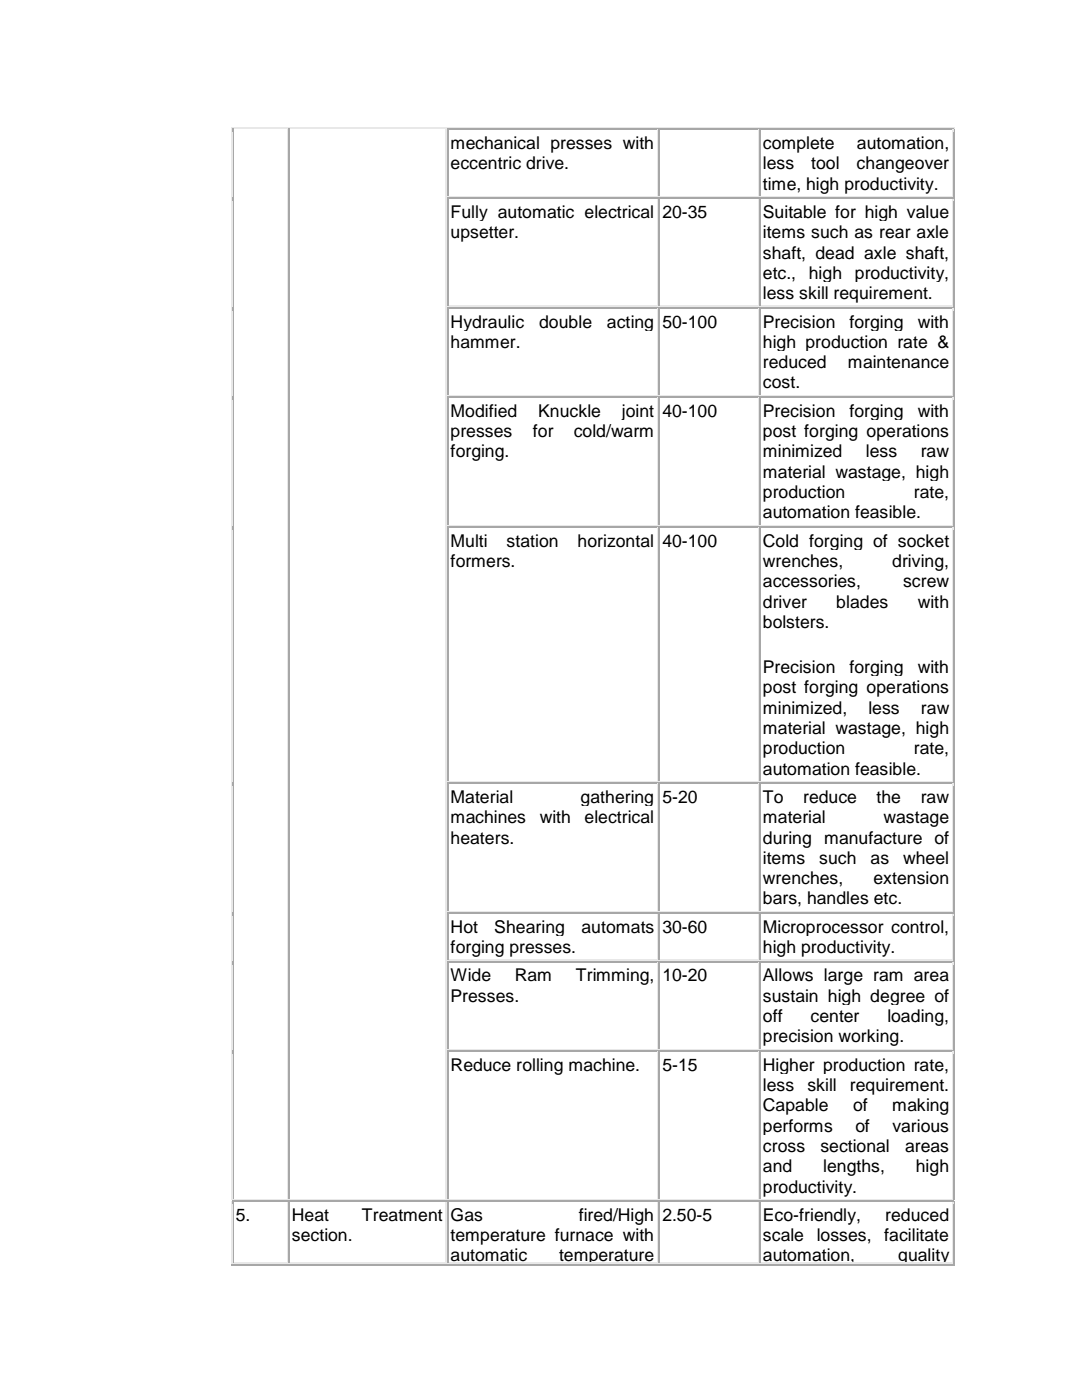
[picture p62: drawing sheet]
<svg xmlns="http://www.w3.org/2000/svg" width="216mm" height="279mm" viewBox="0 0 216 279" stroke-linecap="round" stroke-linejoin="round" font-family="sans-serif">
<defs><g id="words">
<g font-size="3.5">
<text x="89.9" y="29.7">mechanical presses with</text>
<text x="152.2" y="29.7">complete</text>
<text x="171" y="29.7">automation,</text>
<text x="89.9" y="33.8">eccentric drive.</text>
<text x="152.2" y="33.8">less</text>
<text x="161.9" y="33.8">tool</text>
<text x="170.9" y="33.8">changeover</text>
<text x="152.2" y="37.8">time, high productivity.</text>
<text x="89.9" y="43.5">Fully automatic electrical</text>
<text x="89.9" y="47.5">upsetter.</text>
<text x="132.2" y="43.5">20-35</text>
<text x="152.2" y="43.5">Suitable for high value</text>
<text x="152.2" y="47.5">items such as rear axle</text>
<text x="152.2" y="51.6">shaft, dead axle shaft,</text>
<text x="152.2" y="55.6">etc.,</text>
<text x="152.2" y="59.7">less skill requirement.</text>
<text x="161.4" y="55.6">high</text>
<text x="170.6" y="55.6">productivity,</text>
<text x="89.9" y="65.4">Hydraulic</text>
<text x="107.6" y="65.4">double</text>
<text x="121.1" y="65.4">acting</text>
<text x="132.2" y="65.4">50-100</text>
<text x="152.2" y="65.4">Precision</text>
<text x="169.5" y="65.4">forging</text>
<text x="183.2" y="65.4">with</text>
<text x="89.9" y="69.4">hammer.</text>
<text x="152.2" y="69.4">high production rate &amp;</text>
<text x="152.2" y="73.4">reduced</text>
<text x="152.2" y="77.5">cost.</text>
<text x="169.2" y="73.4">maintenance</text>
<text x="89.9" y="83.1">Modified</text>
<text x="107.4" y="83.1">Knuckle</text>
<text x="124.1" y="83.1">joint</text>
<text x="132.2" y="83.1">40-100</text>
<text x="152.2" y="83.1">Precision</text>
<text x="169.5" y="83.1">forging</text>
<text x="183.2" y="83.1">with</text>
<text x="89.9" y="87.2">presses</text>
<text x="106.3" y="87.2">for</text>
<text x="114.5" y="87.2">cold/warm</text>
<text x="152.2" y="87.2">post forging operations</text>
<text x="89.9" y="91.3">forging.</text>
<text x="152.2" y="91.3">minimized</text>
<text x="152.2" y="95.3">material wastage, high</text>
<text x="172.8" y="91.3">less</text>
<text x="183.7" y="91.3">raw</text>
<text x="152.2" y="99.4">production</text>
<text x="182.3" y="99.4">rate,</text>
<text x="152.2" y="103.5">automation feasible.</text>
<text x="89.9" y="109.1">Multi</text>
<text x="89.9" y="113.2">formers.</text>
<text x="101.1" y="109.1">station</text>
<text x="115.2" y="109.1">horizontal</text>
<text x="132.2" y="109.1">40-100</text>
<text x="152.2" y="109.1">Cold forging of socket</text>
<text x="152.2" y="113.2">wrenches,</text>
<text x="178" y="113.2">driving,</text>
<text x="152.2" y="117.2">accessories,</text>
<text x="180.2" y="117.2">screw</text>
<text x="152.2" y="121.2">driver</text>
<text x="152.2" y="125.3">bolsters.</text>
<text x="166.9" y="121.2">blades</text>
<text x="183.2" y="121.2">with</text>
<text x="152.2" y="134.3">Precision</text>
<text x="169.5" y="134.3">forging</text>
<text x="183.2" y="134.3">with</text>
<text x="152.2" y="138.3">post forging operations</text>
<text x="152.2" y="142.4">minimized,</text>
<text x="173.3" y="142.4">less</text>
<text x="183.7" y="142.4">raw</text>
<text x="152.2" y="146.5">material wastage, high</text>
<text x="152.2" y="150.5">production</text>
<text x="152.2" y="154.6">automation feasible.</text>
<text x="182.3" y="150.5">rate,</text>
<text x="89.9" y="160.2">Material</text>
<text x="115.8" y="160.2">gathering</text>
<text x="132.2" y="160.2">5-20</text>
<text x="152.2" y="160.2">To</text>
<text x="160.3" y="160.2">reduce</text>
<text x="174.9" y="160.2">the</text>
<text x="183.7" y="160.2">raw</text>
<text x="89.9" y="164.3">machines</text>
<text x="107.7" y="164.3">with</text>
<text x="116.6" y="164.3">electrical</text>
<text x="152.2" y="164.3">material</text>
<text x="176.3" y="164.3">wastage</text>
<text x="89.9" y="168.4">heaters.</text>
<text x="152.2" y="168.4">during manufacture of</text>
<text x="152.2" y="172.4">items</text>
<text x="163.5" y="172.4">such</text>
<text x="173.7" y="172.4">as</text>
<text x="180.2" y="172.4">wheel</text>
<text x="152.2" y="176.4">wrenches,</text>
<text x="174.3" y="176.4">extension</text>
<text x="152.2" y="180.5">bars, handles etc.</text>
<text x="89.9" y="186.2">Hot</text>
<text x="89.9" y="190.2">forging presses.</text>
<text x="98.6" y="186.2">Shearing</text>
<text x="116" y="186.2">automats</text>
<text x="132.2" y="186.2">30-60</text>
<text x="152.2" y="186.2">Microprocessor control,</text>
<text x="152.2" y="190.2">high productivity.</text>
<text x="89.9" y="195.9">Wide</text>
<text x="102.7" y="195.9">Ram</text>
<text x="114.9" y="195.9">Trimming,</text>
<text x="132.2" y="195.9">10-20</text>
<text x="152.2" y="195.9">Allows large ram area</text>
<text x="89.9" y="199.9">Presses.</text>
<text x="152.2" y="199.9">sustain high degree of</text>
<text x="152.2" y="204">off</text>
<text x="161.7" y="204">center</text>
<text x="177.1" y="204">loading,</text>
<text x="152.2" y="208">precision working.</text>
<text x="89.9" y="213.7">Reduce rolling machine.</text>
<text x="132.2" y="213.7">5-15</text>
<text x="152.2" y="213.7">Higher production rate,</text>
<text x="152.2" y="217.7">less</text>
<text x="152.2" y="221.8">Capable</text>
<text x="161.1" y="217.7">skill</text>
<text x="169.6" y="217.7">requirement.</text>
<text x="170.2" y="221.8">of</text>
<text x="178" y="221.8">making</text>
<text x="152.2" y="225.8">performs</text>
<text x="170.7" y="225.8">of</text>
<text x="178.1" y="225.8">various</text>
<text x="152.2" y="229.9">cross</text>
<text x="152.2" y="234">and</text>
<text x="163.7" y="229.9">sectional</text>
<text x="164.3" y="234">lengths,</text>
<text x="180.6" y="229.9">areas</text>
<text x="182.8" y="234">high</text>
<text x="152.2" y="238">productivity.</text>
<text x="47" y="243.7">5.</text>
<text x="58.3" y="243.7">Heat</text>
<text x="72.2" y="243.7">Treatment</text>
<text x="89.9" y="243.7">Gas</text>
<text x="115.5" y="243.7">fired/High</text>
<text x="132.2" y="243.7">2.50-5</text>
<text x="152.2" y="243.7">Eco-friendly,</text>
<text x="176.6" y="243.7">reduced</text>
<text x="58.3" y="247.7">section.</text>
<text x="89.9" y="247.7">temperature furnace with</text>
<text x="89.9" y="251.8">automatic</text>
<text x="111.5" y="251.8">temperature</text>
<text x="152.2" y="247.7">scale</text>
<text x="152.2" y="251.8">automation,</text>
<text x="163" y="247.7">losses,</text>
<text x="176.4" y="247.7">facilitate</text>
<text x="179.2" y="251.8">quality</text>
</g>
</g></defs>
<g fill="#ece9d8">
<path d="M46.2 25.4h.2v1h-.2z"/>
<path d="M46.2 25.4h.2v.2h-.2z"/>
</g>
<path d="M46.5 25.5h11" fill="none" stroke="#ece9d8" stroke-width=".21"/>
<path d="M57.6 25.4h.2v.2h-.2z" fill="#ece9d8"/>
<path d="M57.8 25.5h31.4" fill="none" stroke="#ece9d8" stroke-width=".21"/>
<path d="M89.2 25.4h.3v.2h-.3z" fill="#ece9d8"/>
<path d="M89.5 25.5h41.9" fill="none" stroke="#ece9d8" stroke-width=".21"/>
<path d="M131.5 25.4h.2v.2h-.2z" fill="#ece9d8"/>
<path d="M131.7 25.5h19.8" fill="none" stroke="#ece9d8" stroke-width=".21"/>
<path d="M151.6 25.4h.2v.2h-.2z" fill="#ece9d8"/>
<path d="M151.8 25.5h38.4" fill="none" stroke="#ece9d8" stroke-width=".21"/>
<path d="M190.2 25.4h.3v1h-.3z" fill="#aca899"/>
<path d="M190.2 25.4h.3v.2h-.3z" fill="#ece9d8"/>
<path d="M46.5 25.7v13.7M57.7 25.7v13.7" fill="none" stroke="#aca899" stroke-width=".21"/>
<path d="M46.3 26.5v12.9M57.4 25.7v13.7M89.1 25.7v13.7" fill="none" stroke="#ece9d8" stroke-width=".21"/>
<path d="M89.2 25.7h.3v.2h-.3z" fill="#aca899"/>
<path d="M89.5 25.8h41.7" fill="none" stroke="#aca899" stroke-width=".21"/>
<path d="M131.2 25.7h.2v.2h-.2z" fill="#ece9d8"/>
<g fill="#aca899">
<path d="M131.2 25.7h.2v.2h-.2z"/>
<path d="M89.2 39.2h.3v.2h-.3z"/>
</g>
<path d="M89.2 39.2h.3v.2h-.3z" fill="#ece9d8"/>
<path d="M89.5 39.3h41.7" fill="none" stroke="#ece9d8" stroke-width=".21"/>
<path d="M131.2 39.2h.2v.2h-.2z" fill="#ece9d8"/>
<path d="M89.3 25.9v13.2" fill="none" stroke="#aca899" stroke-width=".21"/>
<path d="M131.3 25.9v13.2" fill="none" stroke="#ece9d8" stroke-width=".21"/>
<path d="M131.5 25.7h.2v.2h-.2z" fill="#aca899"/>
<path d="M131.7 25.8h19.6" fill="none" stroke="#aca899" stroke-width=".21"/>
<path d="M151.3 25.7h.2v.2h-.2z" fill="#ece9d8"/>
<g fill="#aca899">
<path d="M151.3 25.7h.2v.2h-.2z"/>
<path d="M131.5 39.2h.2v.2h-.2z"/>
</g>
<path d="M131.5 39.2h.2v.2h-.2z" fill="#ece9d8"/>
<path d="M131.7 39.3h19.6" fill="none" stroke="#ece9d8" stroke-width=".21"/>
<path d="M151.3 39.2h.2v.2h-.2z" fill="#ece9d8"/>
<path d="M131.6 25.9v13.2" fill="none" stroke="#aca899" stroke-width=".21"/>
<path d="M151.4 25.9v13.2" fill="none" stroke="#ece9d8" stroke-width=".21"/>
<path d="M151.6 25.7h.2v.2h-.2z" fill="#aca899"/>
<path d="M151.8 25.8h38.3" fill="none" stroke="#aca899" stroke-width=".21"/>
<path d="M190.1 25.7h.2v.2h-.2z" fill="#ece9d8"/>
<g fill="#aca899">
<path d="M190.1 25.7h.2v.2h-.2z"/>
<path d="M151.6 39.2h.2v.2h-.2z"/>
</g>
<path d="M151.6 39.2h.2v.2h-.2z" fill="#ece9d8"/>
<path d="M151.8 39.3h38.3" fill="none" stroke="#ece9d8" stroke-width=".21"/>
<path d="M190.1 39.2h.2v.2h-.2z" fill="#ece9d8"/>
<path d="M151.7 25.9v13.2M190.4 26.5v12.9" fill="none" stroke="#aca899" stroke-width=".21"/>
<path d="M190.2 25.9v13.2" fill="none" stroke="#ece9d8" stroke-width=".21"/>
<g fill="#fff">
<path d="M46.7 39.4h10.3v21.9h-10.3z"/>
<path d="M57.8 39.4h30.9v21.9h-30.9z"/>
<path d="M89.5 39.7h41.4v21.3h-41.4z"/>
<path d="M89.9 40.2h40.6v4h-40.6z"/>
<path d="M89.9 44.3h40.6v4h-40.6z"/>
<path d="M131.7 39.7h19.3v21.3h-19.3z"/>
<path d="M132.2 40.2h18.4v4h-18.4z"/>
<path d="M151.8 39.7h38v21.3h-38z"/>
<path d="M152.2 40.2h37.2v4h-37.2z"/>
<path d="M152.2 44.3h37.2v4h-37.2z"/>
<path d="M152.2 48.3h37.2v4h-37.2z"/>
<path d="M152.2 52.4h37.2v4h-37.2z"/>
<path d="M152.2 56.4h37.2v4.1h-37.2z"/>
</g>
<path d="M46.2 39.4h.2v.8h-.2z" fill="#ece9d8"/>
<path d="M190.2 39.4h.3v.8h-.3z" fill="#aca899"/>
<path d="M46.5 39.4v21.9M57.7 39.4v21.9" fill="none" stroke="#aca899" stroke-width=".21"/>
<path d="M57.4 39.4v21.9M89.1 39.4v21.9M46.3 40.2v21.1" fill="none" stroke="#ece9d8" stroke-width=".21"/>
<path d="M89.2 39.4h.3v.2h-.3z" fill="#aca899"/>
<path d="M89.5 39.5h41.7" fill="none" stroke="#aca899" stroke-width=".21"/>
<path d="M131.2 39.4h.2v.2h-.2z" fill="#ece9d8"/>
<g fill="#aca899">
<path d="M131.2 39.4h.2v.2h-.2z"/>
<path d="M89.2 61h.3v.3h-.3z"/>
</g>
<path d="M89.2 61h.3v.3h-.3z" fill="#ece9d8"/>
<path d="M89.5 61.2h41.7" fill="none" stroke="#ece9d8" stroke-width=".21"/>
<path d="M131.2 61h.2v.3h-.2z" fill="#ece9d8"/>
<path d="M89.3 39.7v21.3" fill="none" stroke="#aca899" stroke-width=".21"/>
<path d="M131.3 39.7v21.3" fill="none" stroke="#ece9d8" stroke-width=".21"/>
<path d="M131.5 39.4h.2v.2h-.2z" fill="#aca899"/>
<path d="M131.7 39.5h19.6" fill="none" stroke="#aca899" stroke-width=".21"/>
<path d="M151.3 39.4h.2v.2h-.2z" fill="#ece9d8"/>
<g fill="#aca899">
<path d="M151.3 39.4h.2v.2h-.2z"/>
<path d="M131.5 61h.2v.3h-.2z"/>
</g>
<path d="M131.5 61h.2v.3h-.2z" fill="#ece9d8"/>
<path d="M131.7 61.2h19.6" fill="none" stroke="#ece9d8" stroke-width=".21"/>
<path d="M151.3 61h.2v.3h-.2z" fill="#ece9d8"/>
<path d="M131.6 39.7v21.3" fill="none" stroke="#aca899" stroke-width=".21"/>
<path d="M151.4 39.7v21.3" fill="none" stroke="#ece9d8" stroke-width=".21"/>
<path d="M151.6 39.4h.2v.2h-.2z" fill="#aca899"/>
<path d="M151.8 39.5h38.3" fill="none" stroke="#aca899" stroke-width=".21"/>
<path d="M190.1 39.4h.2v.2h-.2z" fill="#ece9d8"/>
<g fill="#aca899">
<path d="M190.1 39.4h.2v.2h-.2z"/>
<path d="M151.6 61h.2v.3h-.2z"/>
</g>
<path d="M151.6 61h.2v.3h-.2z" fill="#ece9d8"/>
<path d="M151.8 61.2h38.3" fill="none" stroke="#ece9d8" stroke-width=".21"/>
<path d="M190.1 61h.2v.3h-.2z" fill="#ece9d8"/>
<path d="M151.7 39.7v21.3M190.4 40.2v21.1" fill="none" stroke="#aca899" stroke-width=".21"/>
<path d="M190.2 39.7v21.3" fill="none" stroke="#ece9d8" stroke-width=".21"/>
<g fill="#fff">
<path d="M46.7 61.3h10.3v17.8h-10.3z"/>
<path d="M57.8 61.3h30.9v17.8h-30.9z"/>
<path d="M89.5 61.6h41.4v17.2h-41.4z"/>
<path d="M89.9 62.1h40.6v4h-40.6z"/>
<path d="M89.9 66.1h40.6v4h-40.6z"/>
<path d="M131.7 61.6h19.3v17.2h-19.3z"/>
<path d="M132.2 62.1h18.4v4h-18.4z"/>
<path d="M151.8 61.6h38v17.2h-38z"/>
<path d="M152.2 62.1h37.2v4h-37.2z"/>
<path d="M152.2 66.1h37.2v4h-37.2z"/>
<path d="M152.2 70.2h37.2v4h-37.2z"/>
<path d="M152.2 74.3h37.2v4h-37.2z"/>
</g>
<path d="M46.2 61.3h.2v.8h-.2z" fill="#ece9d8"/>
<path d="M190.2 61.3h.3v.8h-.3z" fill="#aca899"/>
<path d="M46.5 61.3v17.8M57.7 61.3v17.8" fill="none" stroke="#aca899" stroke-width=".21"/>
<path d="M46.3 62.1v17M57.4 61.3v17.8M89.1 61.3v17.8" fill="none" stroke="#ece9d8" stroke-width=".21"/>
<path d="M89.2 61.3h.3v.2h-.3z" fill="#aca899"/>
<path d="M89.5 61.4h41.7" fill="none" stroke="#aca899" stroke-width=".21"/>
<path d="M131.2 61.3h.2v.2h-.2z" fill="#ece9d8"/>
<g fill="#aca899">
<path d="M131.2 61.3h.2v.2h-.2z"/>
<path d="M89.2 78.9h.3v.2h-.3z"/>
</g>
<path d="M89.2 78.9h.3v.2h-.3z" fill="#ece9d8"/>
<path d="M89.5 79h41.7" fill="none" stroke="#ece9d8" stroke-width=".21"/>
<path d="M131.2 78.9h.2v.2h-.2z" fill="#ece9d8"/>
<path d="M89.3 61.6v17.2" fill="none" stroke="#aca899" stroke-width=".21"/>
<path d="M131.3 61.6v17.2" fill="none" stroke="#ece9d8" stroke-width=".21"/>
<path d="M131.5 61.3h.2v.2h-.2z" fill="#aca899"/>
<path d="M131.7 61.4h19.6" fill="none" stroke="#aca899" stroke-width=".21"/>
<path d="M151.3 61.3h.2v.2h-.2z" fill="#ece9d8"/>
<g fill="#aca899">
<path d="M151.3 61.3h.2v.2h-.2z"/>
<path d="M131.5 78.9h.2v.2h-.2z"/>
</g>
<path d="M131.5 78.9h.2v.2h-.2z" fill="#ece9d8"/>
<path d="M131.7 79h19.6" fill="none" stroke="#ece9d8" stroke-width=".21"/>
<path d="M151.3 78.9h.2v.2h-.2z" fill="#ece9d8"/>
<path d="M131.6 61.6v17.2" fill="none" stroke="#aca899" stroke-width=".21"/>
<path d="M151.4 61.6v17.2" fill="none" stroke="#ece9d8" stroke-width=".21"/>
<path d="M151.6 61.3h.2v.2h-.2z" fill="#aca899"/>
<path d="M151.8 61.4h38.3" fill="none" stroke="#aca899" stroke-width=".21"/>
<path d="M190.1 61.3h.2v.2h-.2z" fill="#ece9d8"/>
<g fill="#aca899">
<path d="M190.1 61.3h.2v.2h-.2z"/>
<path d="M151.6 78.9h.2v.2h-.2z"/>
</g>
<path d="M151.6 78.9h.2v.2h-.2z" fill="#ece9d8"/>
<path d="M151.8 79h38.3" fill="none" stroke="#ece9d8" stroke-width=".21"/>
<path d="M190.1 78.9h.2v.2h-.2z" fill="#ece9d8"/>
<path d="M151.7 61.6v17.2M190.4 62.1v17" fill="none" stroke="#aca899" stroke-width=".21"/>
<path d="M190.2 61.6v17.2" fill="none" stroke="#ece9d8" stroke-width=".21"/>
<g fill="#fff">
<path d="M46.7 79.1h10.3v25.9h-10.3z"/>
<path d="M57.8 79.1h30.9v25.9h-30.9z"/>
<path d="M89.5 79.3h41.4v25.4h-41.4z"/>
<path d="M89.9 79.9h40.6v4h-40.6z"/>
<path d="M89.9 83.9h40.6v4.1h-40.6z"/>
<path d="M89.9 88h40.6v4h-40.6z"/>
<path d="M131.7 79.3h19.3v25.4h-19.3z"/>
<path d="M132.2 79.9h18.4v4h-18.4z"/>
<path d="M151.8 79.3h38v25.4h-38z"/>
<path d="M152.2 79.9h37.2v4h-37.2z"/>
<path d="M152.2 83.9h37.2v4.1h-37.2z"/>
<path d="M152.2 88h37.2v4h-37.2z"/>
<path d="M152.2 92.1h37.2v4h-37.2z"/>
<path d="M152.2 96.1h37.2v4.1h-37.2z"/>
<path d="M152.2 100.2h37.2v4h-37.2z"/>
</g>
<path d="M46.2 79.1h.2v.8h-.2z" fill="#ece9d8"/>
<path d="M190.2 79.1h.3v.8h-.3z" fill="#aca899"/>
<path d="M46.5 79.1v25.9M57.7 79.1v25.9" fill="none" stroke="#aca899" stroke-width=".21"/>
<path d="M46.3 79.9v25.1M57.4 79.1v25.9M89.1 79.1v25.9" fill="none" stroke="#ece9d8" stroke-width=".21"/>
<path d="M89.2 79.1h.3v.2h-.3z" fill="#aca899"/>
<path d="M89.5 79.2h41.7" fill="none" stroke="#aca899" stroke-width=".21"/>
<path d="M131.2 79.1h.2v.2h-.2z" fill="#ece9d8"/>
<g fill="#aca899">
<path d="M131.2 79.1h.2v.2h-.2z"/>
<path d="M89.2 104.8h.3v.2h-.3z"/>
</g>
<path d="M89.2 104.8h.3v.2h-.3z" fill="#ece9d8"/>
<path d="M89.5 104.9h41.7" fill="none" stroke="#ece9d8" stroke-width=".21"/>
<path d="M131.2 104.8h.2v.2h-.2z" fill="#ece9d8"/>
<path d="M89.3 79.4v25.3" fill="none" stroke="#aca899" stroke-width=".21"/>
<path d="M131.3 79.4v25.3" fill="none" stroke="#ece9d8" stroke-width=".21"/>
<path d="M131.5 79.1h.2v.2h-.2z" fill="#aca899"/>
<path d="M131.7 79.2h19.6" fill="none" stroke="#aca899" stroke-width=".21"/>
<path d="M151.3 79.1h.2v.2h-.2z" fill="#ece9d8"/>
<g fill="#aca899">
<path d="M151.3 79.1h.2v.2h-.2z"/>
<path d="M131.5 104.8h.2v.2h-.2z"/>
</g>
<path d="M131.5 104.8h.2v.2h-.2z" fill="#ece9d8"/>
<path d="M131.7 104.9h19.6" fill="none" stroke="#ece9d8" stroke-width=".21"/>
<path d="M151.3 104.8h.2v.2h-.2z" fill="#ece9d8"/>
<path d="M131.6 79.4v25.3" fill="none" stroke="#aca899" stroke-width=".21"/>
<path d="M151.4 79.4v25.3" fill="none" stroke="#ece9d8" stroke-width=".21"/>
<path d="M151.6 79.1h.2v.2h-.2z" fill="#aca899"/>
<path d="M151.8 79.2h38.3" fill="none" stroke="#aca899" stroke-width=".21"/>
<path d="M190.1 79.1h.2v.2h-.2z" fill="#ece9d8"/>
<g fill="#aca899">
<path d="M190.1 79.1h.2v.2h-.2z"/>
<path d="M151.6 104.8h.2v.2h-.2z"/>
</g>
<path d="M151.6 104.8h.2v.2h-.2z" fill="#ece9d8"/>
<path d="M151.8 104.9h38.3" fill="none" stroke="#ece9d8" stroke-width=".21"/>
<path d="M190.1 104.8h.2v.2h-.2z" fill="#ece9d8"/>
<path d="M151.7 79.4v25.3M190.4 79.9v25.1" fill="none" stroke="#aca899" stroke-width=".21"/>
<path d="M190.2 79.4v25.3" fill="none" stroke="#ece9d8" stroke-width=".21"/>
<g fill="#fff">
<path d="M46.7 105h10.3v51.2h-10.3z"/>
<path d="M57.8 105h30.9v51.2h-30.9z"/>
<path d="M89.5 105.3h41.4v50.6h-41.4z"/>
<path d="M89.9 105.8h40.6v4.1h-40.6z"/>
<path d="M89.9 109.9h40.6v4h-40.6z"/>
<path d="M131.7 105.3h19.3v50.6h-19.3z"/>
<path d="M132.2 105.8h18.4v4.1h-18.4z"/>
<path d="M151.8 105.3h38v50.6h-38z"/>
<path d="M152.2 105.8h37.2v4.1h-37.2z"/>
<path d="M152.2 109.9h37.2v4h-37.2z"/>
<path d="M152.2 114h37.2v3.9h-37.2z"/>
<path d="M152.2 118h37.2v4h-37.2z"/>
<path d="M152.2 122h37.2v9h-37.2z"/>
<path d="M152.2 131.1h37.2v3.9h-37.2z"/>
<path d="M152.2 135.1h37.2v4h-37.2z"/>
<path d="M152.2 139.1h37.2v4.1h-37.2z"/>
<path d="M152.2 143.2h37.2v4h-37.2z"/>
<path d="M152.2 147.3h37.2v4h-37.2z"/>
<path d="M152.2 151.3h37.2v4.1h-37.2z"/>
</g>
<path d="M46.2 105h.2v.8h-.2z" fill="#ece9d8"/>
<path d="M190.2 105h.3v.8h-.3z" fill="#aca899"/>
<path d="M46.5 105v51.1M57.7 105v51.1" fill="none" stroke="#aca899" stroke-width=".21"/>
<path d="M46.3 105.8v50.3M57.4 105v51.1M89.1 105v51.1" fill="none" stroke="#ece9d8" stroke-width=".21"/>
<path d="M89.2 105h.3v.2h-.3z" fill="#aca899"/>
<path d="M89.5 105.1h41.7" fill="none" stroke="#aca899" stroke-width=".21"/>
<path d="M131.2 105h.2v.2h-.2z" fill="#ece9d8"/>
<g fill="#aca899">
<path d="M131.2 105h.2v.2h-.2z"/>
<path d="M89.2 155.9h.3v.2h-.3z"/>
</g>
<path d="M89.2 155.9h.3v.2h-.3z" fill="#ece9d8"/>
<path d="M89.5 156h41.7" fill="none" stroke="#ece9d8" stroke-width=".21"/>
<path d="M131.2 155.9h.2v.2h-.2z" fill="#ece9d8"/>
<path d="M89.3 105.3v50.6" fill="none" stroke="#aca899" stroke-width=".21"/>
<path d="M131.3 105.3v50.6" fill="none" stroke="#ece9d8" stroke-width=".21"/>
<path d="M131.5 105h.2v.2h-.2z" fill="#aca899"/>
<path d="M131.7 105.1h19.6" fill="none" stroke="#aca899" stroke-width=".21"/>
<path d="M151.3 105h.2v.2h-.2z" fill="#ece9d8"/>
<g fill="#aca899">
<path d="M151.3 105h.2v.2h-.2z"/>
<path d="M131.5 155.9h.2v.2h-.2z"/>
</g>
<path d="M131.5 155.9h.2v.2h-.2z" fill="#ece9d8"/>
<path d="M131.7 156h19.6" fill="none" stroke="#ece9d8" stroke-width=".21"/>
<path d="M151.3 155.9h.2v.2h-.2z" fill="#ece9d8"/>
<path d="M131.6 105.3v50.6" fill="none" stroke="#aca899" stroke-width=".21"/>
<path d="M151.4 105.3v50.6" fill="none" stroke="#ece9d8" stroke-width=".21"/>
<path d="M151.6 105h.2v.2h-.2z" fill="#aca899"/>
<path d="M151.8 105.1h38.3" fill="none" stroke="#aca899" stroke-width=".21"/>
<path d="M190.1 105h.2v.2h-.2z" fill="#ece9d8"/>
<g fill="#aca899">
<path d="M190.1 105h.2v.2h-.2z"/>
<path d="M151.6 155.9h.2v.2h-.2z"/>
</g>
<path d="M151.6 155.9h.2v.2h-.2z" fill="#ece9d8"/>
<path d="M151.8 156h38.3" fill="none" stroke="#ece9d8" stroke-width=".21"/>
<path d="M190.1 155.9h.2v.2h-.2z" fill="#ece9d8"/>
<path d="M151.7 105.3v50.6M190.4 105.8v50.3" fill="none" stroke="#aca899" stroke-width=".21"/>
<path d="M190.2 105.3v50.6" fill="none" stroke="#ece9d8" stroke-width=".21"/>
<g fill="#fff">
<path d="M46.7 156.2h10.3v25.9h-10.3z"/>
<path d="M57.8 156.2h30.9v25.9h-30.9z"/>
<path d="M89.5 156.4h41.4v25.4h-41.4z"/>
<path d="M89.9 157h40.6v4h-40.6z"/>
<path d="M89.9 161h40.6v4.1h-40.6z"/>
<path d="M89.9 165.1h40.6v4h-40.6z"/>
<path d="M131.7 156.4h19.3v25.4h-19.3z"/>
<path d="M132.2 157h18.4v4h-18.4z"/>
<path d="M151.8 156.4h38v25.4h-38z"/>
<path d="M152.2 157h37.2v4h-37.2z"/>
<path d="M152.2 161h37.2v4.1h-37.2z"/>
<path d="M152.2 165.1h37.2v4h-37.2z"/>
<path d="M152.2 169.2h37.2v3.9h-37.2z"/>
<path d="M152.2 173.2h37.2v4h-37.2z"/>
<path d="M152.2 177.2h37.2v4.1h-37.2z"/>
</g>
<path d="M46.2 156.2h.2v.7h-.2z" fill="#ece9d8"/>
<path d="M190.2 156.2h.3v.7h-.3z" fill="#aca899"/>
<path d="M46.5 156.2v25.9M57.7 156.2v25.9" fill="none" stroke="#aca899" stroke-width=".21"/>
<path d="M46.3 157v25.1M57.4 156.2v25.9M89.1 156.2v25.9" fill="none" stroke="#ece9d8" stroke-width=".21"/>
<path d="M89.2 156.2h.3v.2h-.3z" fill="#aca899"/>
<path d="M89.5 156.3h41.7" fill="none" stroke="#aca899" stroke-width=".21"/>
<path d="M131.2 156.2h.2v.2h-.2z" fill="#ece9d8"/>
<g fill="#aca899">
<path d="M131.2 156.2h.2v.2h-.2z"/>
<path d="M89.2 181.9h.3v.2h-.3z"/>
</g>
<path d="M89.2 181.9h.3v.2h-.3z" fill="#ece9d8"/>
<path d="M89.5 182h41.7" fill="none" stroke="#ece9d8" stroke-width=".21"/>
<path d="M131.2 181.9h.2v.2h-.2z" fill="#ece9d8"/>
<path d="M89.3 156.4v25.4" fill="none" stroke="#aca899" stroke-width=".21"/>
<path d="M131.3 156.4v25.4" fill="none" stroke="#ece9d8" stroke-width=".21"/>
<path d="M131.5 156.2h.2v.2h-.2z" fill="#aca899"/>
<path d="M131.7 156.3h19.6" fill="none" stroke="#aca899" stroke-width=".21"/>
<path d="M151.3 156.2h.2v.2h-.2z" fill="#ece9d8"/>
<g fill="#aca899">
<path d="M151.3 156.2h.2v.2h-.2z"/>
<path d="M131.5 181.9h.2v.2h-.2z"/>
</g>
<path d="M131.5 181.9h.2v.2h-.2z" fill="#ece9d8"/>
<path d="M131.7 182h19.6" fill="none" stroke="#ece9d8" stroke-width=".21"/>
<path d="M151.3 181.9h.2v.2h-.2z" fill="#ece9d8"/>
<path d="M131.6 156.4v25.4" fill="none" stroke="#aca899" stroke-width=".21"/>
<path d="M151.4 156.4v25.4" fill="none" stroke="#ece9d8" stroke-width=".21"/>
<path d="M151.6 156.2h.2v.2h-.2z" fill="#aca899"/>
<path d="M151.8 156.3h38.3" fill="none" stroke="#aca899" stroke-width=".21"/>
<path d="M190.1 156.2h.2v.2h-.2z" fill="#ece9d8"/>
<g fill="#aca899">
<path d="M190.1 156.2h.2v.2h-.2z"/>
<path d="M151.6 181.9h.2v.2h-.2z"/>
</g>
<path d="M151.6 181.9h.2v.2h-.2z" fill="#ece9d8"/>
<path d="M151.8 182h38.3" fill="none" stroke="#ece9d8" stroke-width=".21"/>
<path d="M190.1 181.9h.2v.2h-.2z" fill="#ece9d8"/>
<path d="M151.7 156.4v25.4M190.4 157v25.1" fill="none" stroke="#aca899" stroke-width=".21"/>
<path d="M190.2 156.4v25.4" fill="none" stroke="#ece9d8" stroke-width=".21"/>
<g fill="#fff">
<path d="M46.7 182.1h10.3v9.7h-10.3z"/>
<path d="M57.8 182.1h30.9v9.7h-30.9z"/>
<path d="M89.5 182.4h41.4v9.1h-41.4z"/>
<path d="M89.9 182.9h40.6v4h-40.6z"/>
<path d="M89.9 186.9h40.6v4.1h-40.6z"/>
<path d="M131.7 182.4h19.3v9.1h-19.3z"/>
<path d="M132.2 182.9h18.4v4h-18.4z"/>
<path d="M151.8 182.4h38v9.1h-38z"/>
<path d="M152.2 182.9h37.2v4h-37.2z"/>
<path d="M152.2 186.9h37.2v4.1h-37.2z"/>
</g>
<path d="M46.2 182.1h.2v.8h-.2z" fill="#ece9d8"/>
<path d="M190.2 182.1h.3v.8h-.3z" fill="#aca899"/>
<path d="M46.5 182.1v9.7M57.7 182.1v9.7" fill="none" stroke="#aca899" stroke-width=".21"/>
<path d="M46.3 182.9v8.9M57.4 182.1v9.7M89.1 182.1v9.7" fill="none" stroke="#ece9d8" stroke-width=".21"/>
<path d="M89.2 182.1h.3v.2h-.3z" fill="#aca899"/>
<path d="M89.5 182.2h41.7" fill="none" stroke="#aca899" stroke-width=".21"/>
<path d="M131.2 182.1h.2v.2h-.2z" fill="#ece9d8"/>
<g fill="#aca899">
<path d="M131.2 182.1h.2v.2h-.2z"/>
<path d="M89.2 191.6h.3v.2h-.3z"/>
</g>
<path d="M89.2 191.6h.3v.2h-.3z" fill="#ece9d8"/>
<path d="M89.5 191.7h41.7" fill="none" stroke="#ece9d8" stroke-width=".21"/>
<path d="M131.2 191.6h.2v.2h-.2z" fill="#ece9d8"/>
<path d="M89.3 182.4v9.1" fill="none" stroke="#aca899" stroke-width=".21"/>
<path d="M131.3 182.4v9.1" fill="none" stroke="#ece9d8" stroke-width=".21"/>
<path d="M131.5 182.1h.2v.2h-.2z" fill="#aca899"/>
<path d="M131.7 182.2h19.6" fill="none" stroke="#aca899" stroke-width=".21"/>
<path d="M151.3 182.1h.2v.2h-.2z" fill="#ece9d8"/>
<g fill="#aca899">
<path d="M151.3 182.1h.2v.2h-.2z"/>
<path d="M131.5 191.6h.2v.2h-.2z"/>
</g>
<path d="M131.5 191.6h.2v.2h-.2z" fill="#ece9d8"/>
<path d="M131.7 191.7h19.6" fill="none" stroke="#ece9d8" stroke-width=".21"/>
<path d="M151.3 191.6h.2v.2h-.2z" fill="#ece9d8"/>
<path d="M131.6 182.4v9.1" fill="none" stroke="#aca899" stroke-width=".21"/>
<path d="M151.4 182.4v9.1" fill="none" stroke="#ece9d8" stroke-width=".21"/>
<path d="M151.6 182.1h.2v.2h-.2z" fill="#aca899"/>
<path d="M151.8 182.2h38.3" fill="none" stroke="#aca899" stroke-width=".21"/>
<path d="M190.1 182.1h.2v.2h-.2z" fill="#ece9d8"/>
<g fill="#aca899">
<path d="M190.1 182.1h.2v.2h-.2z"/>
<path d="M151.6 191.6h.2v.2h-.2z"/>
</g>
<path d="M151.6 191.6h.2v.2h-.2z" fill="#ece9d8"/>
<path d="M151.8 191.7h38.3" fill="none" stroke="#ece9d8" stroke-width=".21"/>
<path d="M190.1 191.6h.2v.2h-.2z" fill="#ece9d8"/>
<path d="M151.7 182.4v9.1M190.4 182.9v8.9" fill="none" stroke="#aca899" stroke-width=".21"/>
<path d="M190.2 182.4v9.1" fill="none" stroke="#ece9d8" stroke-width=".21"/>
<g fill="#fff">
<path d="M46.7 191.8h10.3v17.8h-10.3z"/>
<path d="M57.8 191.8h30.9v17.8h-30.9z"/>
<path d="M89.5 192.1h41.4v17.2h-41.4z"/>
<path d="M89.9 192.6h40.6v4h-40.6z"/>
<path d="M89.9 196.7h40.6v4h-40.6z"/>
<path d="M131.7 192.1h19.3v17.2h-19.3z"/>
<path d="M132.2 192.6h18.4v4h-18.4z"/>
<path d="M151.8 192.1h38v17.2h-38z"/>
<path d="M152.2 192.6h37.2v4h-37.2z"/>
<path d="M152.2 196.7h37.2v4h-37.2z"/>
<path d="M152.2 200.7h37.2v4h-37.2z"/>
<path d="M152.2 204.8h37.2v4h-37.2z"/>
</g>
<path d="M46.2 191.8h.2v.8h-.2z" fill="#ece9d8"/>
<path d="M190.2 191.8h.3v.8h-.3z" fill="#aca899"/>
<path d="M46.5 191.8v17.8M57.7 191.8v17.8" fill="none" stroke="#aca899" stroke-width=".21"/>
<path d="M46.3 192.6v17M57.4 191.8v17.8M89.1 191.8v17.8" fill="none" stroke="#ece9d8" stroke-width=".21"/>
<path d="M89.2 191.8h.3v.2h-.3z" fill="#aca899"/>
<path d="M89.5 191.9h41.7" fill="none" stroke="#aca899" stroke-width=".21"/>
<path d="M131.2 191.8h.2v.2h-.2z" fill="#ece9d8"/>
<g fill="#aca899">
<path d="M131.2 191.8h.2v.2h-.2z"/>
<path d="M89.2 209.4h.3v.2h-.3z"/>
</g>
<path d="M89.2 209.4h.3v.2h-.3z" fill="#ece9d8"/>
<path d="M89.5 209.5h41.7" fill="none" stroke="#ece9d8" stroke-width=".21"/>
<path d="M131.2 209.4h.2v.2h-.2z" fill="#ece9d8"/>
<path d="M89.3 192.1v17.2" fill="none" stroke="#aca899" stroke-width=".21"/>
<path d="M131.3 192.1v17.2" fill="none" stroke="#ece9d8" stroke-width=".21"/>
<path d="M131.5 191.8h.2v.2h-.2z" fill="#aca899"/>
<path d="M131.7 191.9h19.6" fill="none" stroke="#aca899" stroke-width=".21"/>
<path d="M151.3 191.8h.2v.2h-.2z" fill="#ece9d8"/>
<g fill="#aca899">
<path d="M151.3 191.8h.2v.2h-.2z"/>
<path d="M131.5 209.4h.2v.2h-.2z"/>
</g>
<path d="M131.5 209.4h.2v.2h-.2z" fill="#ece9d8"/>
<path d="M131.7 209.5h19.6" fill="none" stroke="#ece9d8" stroke-width=".21"/>
<path d="M151.3 209.4h.2v.2h-.2z" fill="#ece9d8"/>
<path d="M131.6 192.1v17.2" fill="none" stroke="#aca899" stroke-width=".21"/>
<path d="M151.4 192.1v17.2" fill="none" stroke="#ece9d8" stroke-width=".21"/>
<path d="M151.6 191.8h.2v.2h-.2z" fill="#aca899"/>
<path d="M151.8 191.9h38.3" fill="none" stroke="#aca899" stroke-width=".21"/>
<path d="M190.1 191.8h.2v.2h-.2z" fill="#ece9d8"/>
<g fill="#aca899">
<path d="M190.1 191.8h.2v.2h-.2z"/>
<path d="M151.6 209.4h.2v.2h-.2z"/>
</g>
<path d="M151.6 209.4h.2v.2h-.2z" fill="#ece9d8"/>
<path d="M151.8 209.5h38.3" fill="none" stroke="#ece9d8" stroke-width=".21"/>
<path d="M190.1 209.4h.2v.2h-.2z" fill="#ece9d8"/>
<path d="M151.7 192.1v17.2M190.4 192.6v17" fill="none" stroke="#aca899" stroke-width=".21"/>
<path d="M190.2 192.1v17.2" fill="none" stroke="#ece9d8" stroke-width=".21"/>
<g fill="#fff">
<path d="M46.7 209.6h10.3v29.7h-10.3z"/>
<path d="M57.8 209.6h30.9v29.7h-30.9z"/>
<path d="M89.5 209.8h41.4v29.5h-41.4z"/>
<path d="M89.9 210.4h40.6v4h-40.6z"/>
<path d="M131.7 209.8h19.3v29.5h-19.3z"/>
<path d="M132.2 210.4h18.4v4h-18.4z"/>
<path d="M151.8 209.8h38v29.5h-38z"/>
<path d="M152.2 210.4h37.2v4h-37.2z"/>
<path d="M152.2 214.5h37.2v4h-37.2z"/>
<path d="M152.2 218.5h37.2v4h-37.2z"/>
<path d="M152.2 222.6h37.2v4h-37.2z"/>
<path d="M152.2 226.7h37.2v4h-37.2z"/>
<path d="M152.2 230.7h37.2v4h-37.2z"/>
<path d="M152.2 234.7h37.2v4.1h-37.2z"/>
</g>
<path d="M46.2 209.6h.2v.8h-.2z" fill="#ece9d8"/>
<g fill="#aca899">
<path d="M190.2 209.6h.3v.8h-.3z"/>
<path d="M46.4 239.4h.2v.2h-.2z"/>
</g>
<path d="M46.4 239.4h.2v.2h-.2z" fill="#ece9d8"/>
<path d="M46.6 239.5h10.7" fill="none" stroke="#ece9d8" stroke-width=".21"/>
<path d="M57.3 239.4h.2v.2h-.2z" fill="#ece9d8"/>
<path d="M46.5 209.6v29.7" fill="none" stroke="#aca899" stroke-width=".21"/>
<path d="M46.3 210.4v29.2M57.4 209.6v29.7" fill="none" stroke="#ece9d8" stroke-width=".21"/>
<path d="M57.6 239.4h.2v.2h-.2z" fill="#aca899"/>
<path d="M57.6 239.4h.2v.2h-.2z" fill="#ece9d8"/>
<path d="M57.8 239.5h31.1" fill="none" stroke="#ece9d8" stroke-width=".21"/>
<path d="M89 239.4h.2v.2h-.2z" fill="#ece9d8"/>
<path d="M57.7 209.6v29.7" fill="none" stroke="#aca899" stroke-width=".21"/>
<path d="M89.1 209.6v29.7" fill="none" stroke="#ece9d8" stroke-width=".21"/>
<path d="M89.2 209.6h.3v.2h-.3z" fill="#aca899"/>
<path d="M89.5 209.7h41.7" fill="none" stroke="#aca899" stroke-width=".21"/>
<path d="M131.2 209.6h.2v.2h-.2z" fill="#ece9d8"/>
<g fill="#aca899">
<path d="M131.2 209.6h.2v.2h-.2z"/>
<path d="M89.2 239.4h.3v.2h-.3z"/>
</g>
<path d="M89.2 239.4h.3v.2h-.3z" fill="#ece9d8"/>
<path d="M89.5 239.5h41.7" fill="none" stroke="#ece9d8" stroke-width=".21"/>
<path d="M131.2 239.4h.2v.2h-.2z" fill="#ece9d8"/>
<path d="M89.3 209.9v29.4" fill="none" stroke="#aca899" stroke-width=".21"/>
<path d="M131.3 209.9v29.4" fill="none" stroke="#ece9d8" stroke-width=".21"/>
<path d="M131.5 209.6h.2v.2h-.2z" fill="#aca899"/>
<path d="M131.7 209.7h19.6" fill="none" stroke="#aca899" stroke-width=".21"/>
<path d="M151.3 209.6h.2v.2h-.2z" fill="#ece9d8"/>
<g fill="#aca899">
<path d="M151.3 209.6h.2v.2h-.2z"/>
<path d="M131.5 239.4h.2v.2h-.2z"/>
</g>
<path d="M131.5 239.4h.2v.2h-.2z" fill="#ece9d8"/>
<path d="M131.7 239.5h19.6" fill="none" stroke="#ece9d8" stroke-width=".21"/>
<path d="M151.3 239.4h.2v.2h-.2z" fill="#ece9d8"/>
<path d="M131.6 209.9v29.4" fill="none" stroke="#aca899" stroke-width=".21"/>
<path d="M151.4 209.9v29.4" fill="none" stroke="#ece9d8" stroke-width=".21"/>
<path d="M151.6 209.6h.2v.2h-.2z" fill="#aca899"/>
<path d="M151.8 209.7h38.3" fill="none" stroke="#aca899" stroke-width=".21"/>
<path d="M190.1 209.6h.2v.2h-.2z" fill="#ece9d8"/>
<g fill="#aca899">
<path d="M190.1 209.6h.2v.2h-.2z"/>
<path d="M151.6 239.4h.2v.2h-.2z"/>
</g>
<path d="M151.6 239.4h.2v.2h-.2z" fill="#ece9d8"/>
<path d="M151.8 239.5h38.3" fill="none" stroke="#ece9d8" stroke-width=".21"/>
<path d="M190.1 239.4h.2v.2h-.2z" fill="#ece9d8"/>
<path d="M151.7 209.9v29.4M190.4 210.4v29.2" fill="none" stroke="#aca899" stroke-width=".21"/>
<path d="M190.2 209.9v29.4" fill="none" stroke="#ece9d8" stroke-width=".21"/>
<g fill="#fff">
<path d="M46.7 239.9h10.3v13.2h-10.3z"/>
<path d="M47 240.4h9.6v4h-9.6z"/>
<path d="M57.8 239.9h30.9v13.2h-30.9z"/>
<path d="M58.3 240.4h30v4h-30z"/>
<path d="M58.3 244.5h30v4h-30z"/>
<path d="M89.5 239.9h41.4v13.2h-41.4z"/>
<path d="M89.9 240.4h40.6v4h-40.6z"/>
<path d="M89.9 244.5h40.6v4h-40.6z"/>
<path d="M89.9 248.5h40.6v4h-40.6z"/>
<path d="M131.7 239.9h19.3v13.2h-19.3z"/>
<path d="M132.2 240.4h18.4v4h-18.4z"/>
<path d="M151.8 239.9h38v13.2h-38z"/>
<path d="M152.2 240.4h37.2v4h-37.2z"/>
<path d="M152.2 244.5h37.2v4h-37.2z"/>
<path d="M152.2 248.5h37.2v4h-37.2z"/>
</g>
<path d="M46.2 239.6h.2v.8h-.2z" fill="#ece9d8"/>
<g fill="#aca899">
<path d="M190.2 239.6h.3v.8h-.3z"/>
<path d="M46.4 239.6h.2v.2h-.2z"/>
</g>
<path d="M46.6 239.7h10.7" fill="none" stroke="#aca899" stroke-width=".21"/>
<path d="M57.3 239.6h.2v.2h-.2z" fill="#ece9d8"/>
<g fill="#aca899">
<path d="M57.3 239.6h.2v.2h-.2z"/>
<path d="M46.4 252.1h.2v.2h-.2z"/>
</g>
<path d="M46.4 252.1h.2v.2h-.2z" fill="#ece9d8"/>
<path d="M46.6 252.2h10.7" fill="none" stroke="#ece9d8" stroke-width=".21"/>
<path d="M57.3 252.1h.2v.2h-.2z" fill="#ece9d8"/>
<path d="M46.5 239.9v12.1" fill="none" stroke="#aca899" stroke-width=".21"/>
<path d="M57.4 239.9v12.1M46.3 240.4v11.9" fill="none" stroke="#ece9d8" stroke-width=".21"/>
<path d="M46.2 252.3h.2v.2h-.2z" fill="#ece9d8"/>
<path d="M46.2 252.3h.2v.2h-.2z" fill="#aca899"/>
<path d="M46.5 252.4h11" fill="none" stroke="#aca899" stroke-width=".21"/>
<path d="M57.6 239.6h.2v.2h-.2z" fill="#aca899"/>
<path d="M57.8 239.7h31.1" fill="none" stroke="#aca899" stroke-width=".21"/>
<path d="M89 239.6h.2v.2h-.2z" fill="#ece9d8"/>
<g fill="#aca899">
<path d="M89 239.6h.2v.2h-.2z"/>
<path d="M57.6 252.1h.2v.2h-.2z"/>
</g>
<path d="M57.6 252.1h.2v.2h-.2z" fill="#ece9d8"/>
<path d="M57.8 252.2h31.1" fill="none" stroke="#ece9d8" stroke-width=".21"/>
<path d="M89 252.1h.2v.2h-.2z" fill="#ece9d8"/>
<path d="M57.7 239.9v12.1" fill="none" stroke="#aca899" stroke-width=".21"/>
<path d="M89.1 239.9v12.1" fill="none" stroke="#ece9d8" stroke-width=".21"/>
<path d="M57.6 252.3h.2v.2h-.2z" fill="#aca899"/>
<path d="M57.8 252.4h31.4" fill="none" stroke="#aca899" stroke-width=".21"/>
<path d="M89.2 239.6h.3v.2h-.3z" fill="#aca899"/>
<path d="M89.5 239.7h41.7" fill="none" stroke="#aca899" stroke-width=".21"/>
<path d="M131.2 239.6h.2v.2h-.2z" fill="#ece9d8"/>
<g fill="#aca899">
<path d="M131.2 239.6h.2v.2h-.2z"/>
<path d="M89.2 252.1h.3v.2h-.3z"/>
</g>
<path d="M89.2 252.1h.3v.2h-.3z" fill="#ece9d8"/>
<path d="M89.5 252.2h41.7" fill="none" stroke="#ece9d8" stroke-width=".21"/>
<path d="M131.2 252.1h.2v.2h-.2z" fill="#ece9d8"/>
<path d="M89.3 239.9v12.1" fill="none" stroke="#aca899" stroke-width=".21"/>
<path d="M131.3 239.9v12.1" fill="none" stroke="#ece9d8" stroke-width=".21"/>
<path d="M89.2 252.3h.3v.2h-.3z" fill="#aca899"/>
<path d="M89.5 252.4h41.9" fill="none" stroke="#aca899" stroke-width=".21"/>
<path d="M131.5 239.6h.2v.2h-.2z" fill="#aca899"/>
<path d="M131.7 239.7h19.6" fill="none" stroke="#aca899" stroke-width=".21"/>
<path d="M151.3 239.6h.2v.2h-.2z" fill="#ece9d8"/>
<g fill="#aca899">
<path d="M151.3 239.6h.2v.2h-.2z"/>
<path d="M131.5 252.1h.2v.2h-.2z"/>
</g>
<path d="M131.5 252.1h.2v.2h-.2z" fill="#ece9d8"/>
<path d="M131.7 252.2h19.6" fill="none" stroke="#ece9d8" stroke-width=".21"/>
<path d="M151.3 252.1h.2v.2h-.2z" fill="#ece9d8"/>
<path d="M131.6 239.9v12.1" fill="none" stroke="#aca899" stroke-width=".21"/>
<path d="M151.4 239.9v12.1" fill="none" stroke="#ece9d8" stroke-width=".21"/>
<path d="M131.5 252.3h.2v.2h-.2z" fill="#aca899"/>
<path d="M131.7 252.4h19.8" fill="none" stroke="#aca899" stroke-width=".21"/>
<path d="M151.6 239.6h.2v.2h-.2z" fill="#aca899"/>
<path d="M151.8 239.7h38.3" fill="none" stroke="#aca899" stroke-width=".21"/>
<path d="M190.1 239.6h.2v.2h-.2z" fill="#ece9d8"/>
<g fill="#aca899">
<path d="M190.1 239.6h.2v.2h-.2z"/>
<path d="M151.6 252.1h.2v.2h-.2z"/>
</g>
<path d="M151.6 252.1h.2v.2h-.2z" fill="#ece9d8"/>
<path d="M151.8 252.2h38.3" fill="none" stroke="#ece9d8" stroke-width=".21"/>
<path d="M190.1 252.1h.2v.2h-.2z" fill="#ece9d8"/>
<path d="M151.7 239.9v12.1" fill="none" stroke="#aca899" stroke-width=".21"/>
<path d="M190.2 239.9v12.1" fill="none" stroke="#ece9d8" stroke-width=".21"/>
<path d="M151.6 252.3h.2v.2h-.2z" fill="#aca899"/>
<path d="M151.8 252.4h38.4M190.4 240.4v11.9" fill="none" stroke="#aca899" stroke-width=".21"/>
<path d="M190.2 252.3h.3v.2h-.3z" fill="#aca899"/>
<use href="#words"/>
</svg>
